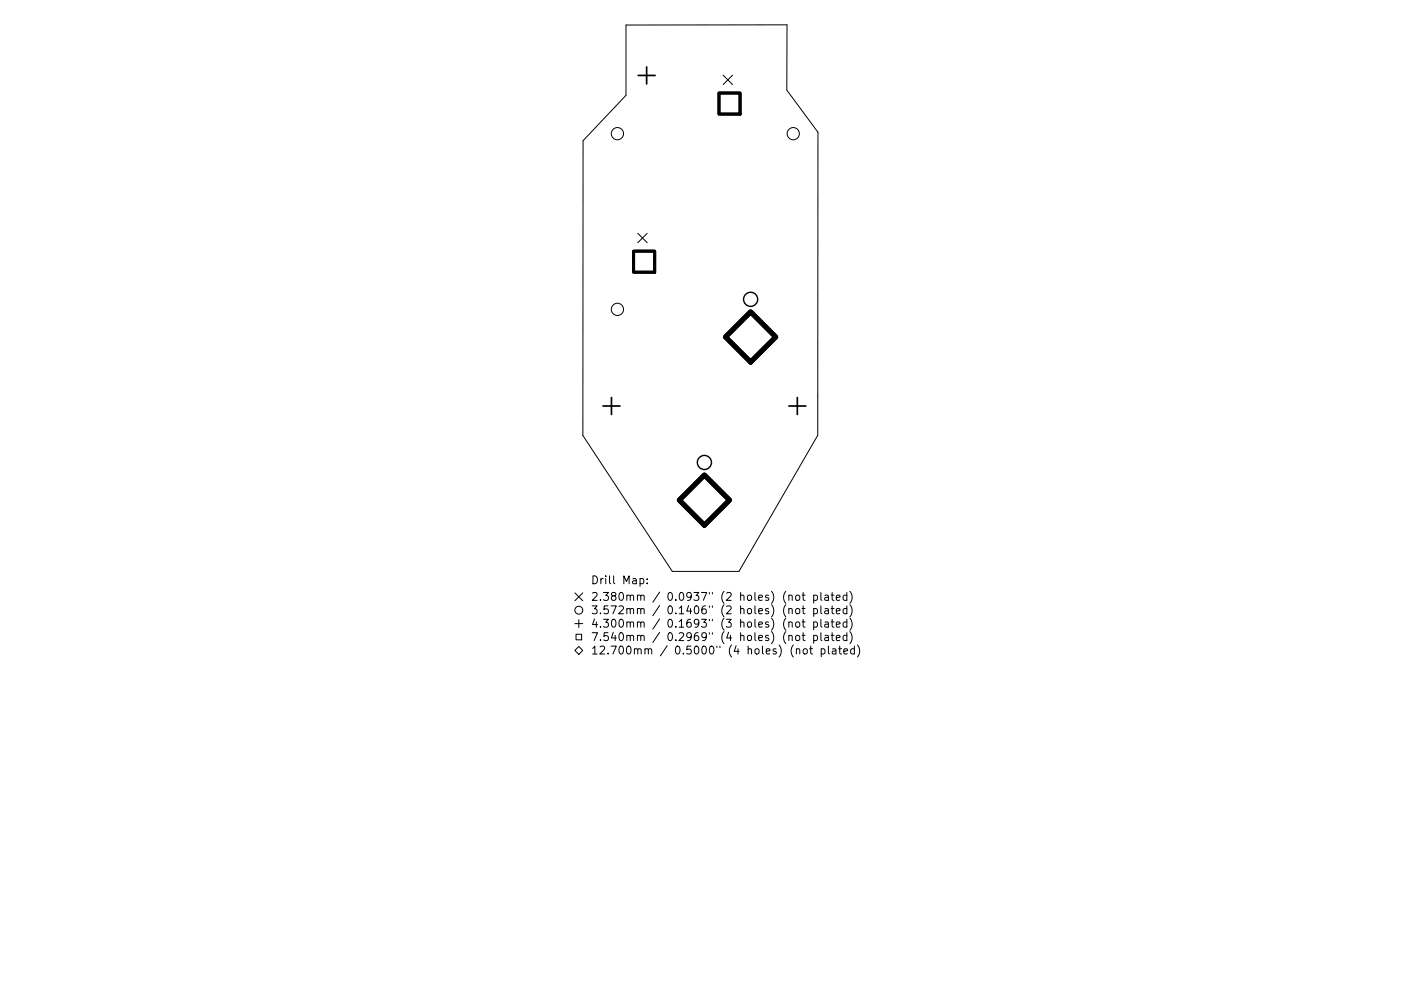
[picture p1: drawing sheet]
<svg xmlns="http://www.w3.org/2000/svg" width="297mm" height="210mm" viewBox="0 0 297 210" stroke-linecap="round" stroke-linejoin="round" font-family="sans-serif">
<defs><g id="words">
<g font-size="2.3">
<text x="125.2" y="123.9">Drill Map:</text>
<text x="125.2" y="127.5">2.380mm / 0.0937&quot; (2 holes) (not plated)</text>
<text x="125.2" y="130.3">3.572mm / 0.1406&quot; (2 holes) (not plated)</text>
<text x="125.2" y="133.1">4.300mm / 0.1693&quot; (3 holes) (not plated)</text>
<text x="125.2" y="136">7.540mm / 0.2969&quot; (4 holes) (not plated)</text>
<text x="125.2" y="138.8">12.700mm / 0.5000&quot; (4 holes) (not plated)</text>
</g>
</g></defs>
<g fill="none" stroke="#000" stroke-width=".21">
<path d="M132.7 5.3h34.2l-.1 13.8 6.6 9v64.2l-16.7 28.9h-14.2l-18.9-28.8v-62.5l9.1-9.7zM153.3 16l2 1.9M155.3 16l-2 1.9M135.2 49.5l2 2M137.2 49.5l-2 2M121.9 125.8l1.7 1.7M121.9 132.3h1.7M122.1 134.6h1.2v1.1h-1.2zM122.7 137.2l.9 .8-.9 .8-.8-.8zM122.7 131.5v1.6M123.6 125.8l-1.7 1.7M135.7 122.8l.5-.1 .3 .4-.2 .7h-.6"/>
<path d="M137.2 123.7v.2M137.2 122.8v.2M167.3 126.4l.2-.1h.4l.1 1.1M167.3 129.3l.2-.2 .4 .1 .1 1M167.3 132.1l.2-.1h.4l.1 1.1M167.3 135l.2-.2 .4 .1 .1 1M168.8 126.4l.2-.1 .5 .1 .1 .7-.2 .2-.4 .1-.2-.2zM168.8 129.2l.4-.1 .4 .3v.5l-.4 .3-.4-.1-.1-.2zM168.8 132h.4l.4 .3v.4l-.4 .4-.4-.1-.1-.3zM168.8 134.9l.4-.1 .4 .3v.5l-.4 .3-.4-.1-.1-.2zM168.8 137.8l.3-.2 .4 .1 .1 1.1M170 126.3h.7"/>
<path d="M170 129.1h.7M170 132h.7M170 134.8h.7M170.3 125.7v1.4l.4 .3M170.3 128.5v1.5l.4 .2M170.3 131.4v1.4l.4 .3M170.3 134.2v1.5l.4 .2M170.4 137.8l.2-.2 .5 .2 .1 .6-.2 .3-.4 .1-.2-.2zM171.6 137.6h.7M171.9 137.1v1.4l.4 .3M172.5 126.3h.5l.3 .3-.1 .7h-.7M172.5 129.2l.5-.1 .3 .3-.1 .7h-.7"/>
<path d="M172.5 132h.5l.3 .3-.1 .7h-.7M172.5 134.9l.5-.1 .3 .3-.1 .7h-.7M172.5 126.3v1.6M172.5 129.1v1.7M172.5 132v1.6M172.5 134.8v1.7M174 125.7v1.4l.3 .3M174 128.5v1.5l.3 .2M174 131.4v1.4l.3 .3M174 134.2v1.5l.3 .2M174.1 137.7l.5-.1 .3 .4-.1 .7h-.7M174.1 137.6v1.7"/>
<path d="M174.9 126.3h.7v1.1M174.9 129.2h.7v1M174.9 132h.7v1.1M174.9 134.9h.7v1M175.6 126.7h-.5a.33 .33 0 0 0-.3 .4 .33 .33 0 0 0 .3 .3l.5-.1M175.6 129.5l-.5 .1a.33 .33 0 0 0-.3 .3 .33 .33 0 0 0 .3 .3l.5-.1M175.6 132.3l-.5 .1a.33 .33 0 0 0-.3 .3 .33 .33 0 0 0 .3 .4l.5-.1M175.6 135.2l-.5 .1a.33 .33 0 0 0-.3 .3 .33 .33 0 0 0 .3 .3l.5-.1M175.6 137.1v1.4l.3 .3M176.2 126.3h.6M176.2 129.1h.6M176.2 132h.6"/>
<path d="M176.2 134.8h.6M176.4 125.7v1.4l.4 .3M176.4 128.5v1.5l.4 .2M176.4 131.4v1.4l.4 .3M176.4 134.2v1.5l.4 .2M176.5 137.7h.7v1.1M177.2 138l-.5 .1a.33 .33 0 0 0-.3 .3 .33 .33 0 0 0 .3 .4l.5-.1M177.3 126.8l.8-.1-.1-.4h-.4l-.3 .2 .1 .8h.6M177.3 129.7l.8-.2-.1-.3-.4-.1-.3 .2 .1 .8h.6M177.3 132.5l.8-.2-.1-.3h-.4l-.3 .2 .1 .8h.6M177.3 135.4l.8-.2-.1-.3-.4-.1-.3 .2 .1 .8h.6M177.8 137.6h.6"/>
<path d="M178 137.1v1.4l.4 .3M178.9 138.2l.8-.2-.1-.3-.4-.1-.3 .3 .1 .8h.6M179.5 126.3h-.4l-.3 .3 .1 .7h.6M179.5 129.2l-.4-.1-.3 .3 .1 .7h.6M179.5 132h-.4l-.3 .3 .1 .7h.6M179.5 134.9l-.4-.1-.3 .3 .1 .7h.6M179.5 125.7v1.7M179.5 128.5v1.7M179.5 131.4v1.7M179.5 134.2v1.7M180.2 125.5a1.92 1.92 0 0 1 0 2.5M180.2 128.3a1.92 1.92 0 0 1 0 2.6"/>
<path d="M180.2 131.2a1.92 1.92 0 0 1 0 2.5M180.2 134a1.92 1.92 0 0 1 0 2.6M181.1 137.7l-.4-.1-.4 .4 .2 .7h.6M181.1 137.1v1.7M181.8 136.8a1.92 1.92 0 0 1 0 2.6"/>
<circle cx="130.9" cy="28.4" r="1.3"/>
<circle cx="168.2" cy="28.4" r="1.3"/>
<circle cx="130.9" cy="65.6" r="1.3"/>
<circle cx="122.7" cy="129.5" r=".84"/>
</g>
<g fill="none" stroke="#000" stroke-width=".3">
<circle cx="159.1" cy="63.5" r="1.5"/>
<circle cx="149.3" cy="98.1" r="1.5"/>
</g>
<path d="M135.3 16h3.6M137.1 14.2v3.6M127.8 86.1h3.6M129.6 84.3v3.6M167.2 86.1h3.7M169.1 84.3v3.6" fill="none" stroke="#000" stroke-width=".36"/>
<path d="M152.4 19.7h4.5v4.5h-4.5zM134.3 53.3h4.5v4.5h-4.5z" fill="none" stroke="#000" stroke-width=".63"/>
<path d="M153.8 71.5l5.3-5.3 5.4 5.3-5.4 5.3zM144 106.1l5.3-5.3 5.4 5.3-5.4 5.3z" fill="none" stroke="#000" stroke-width="1.1"/>
<use href="#words"/>
</svg>
